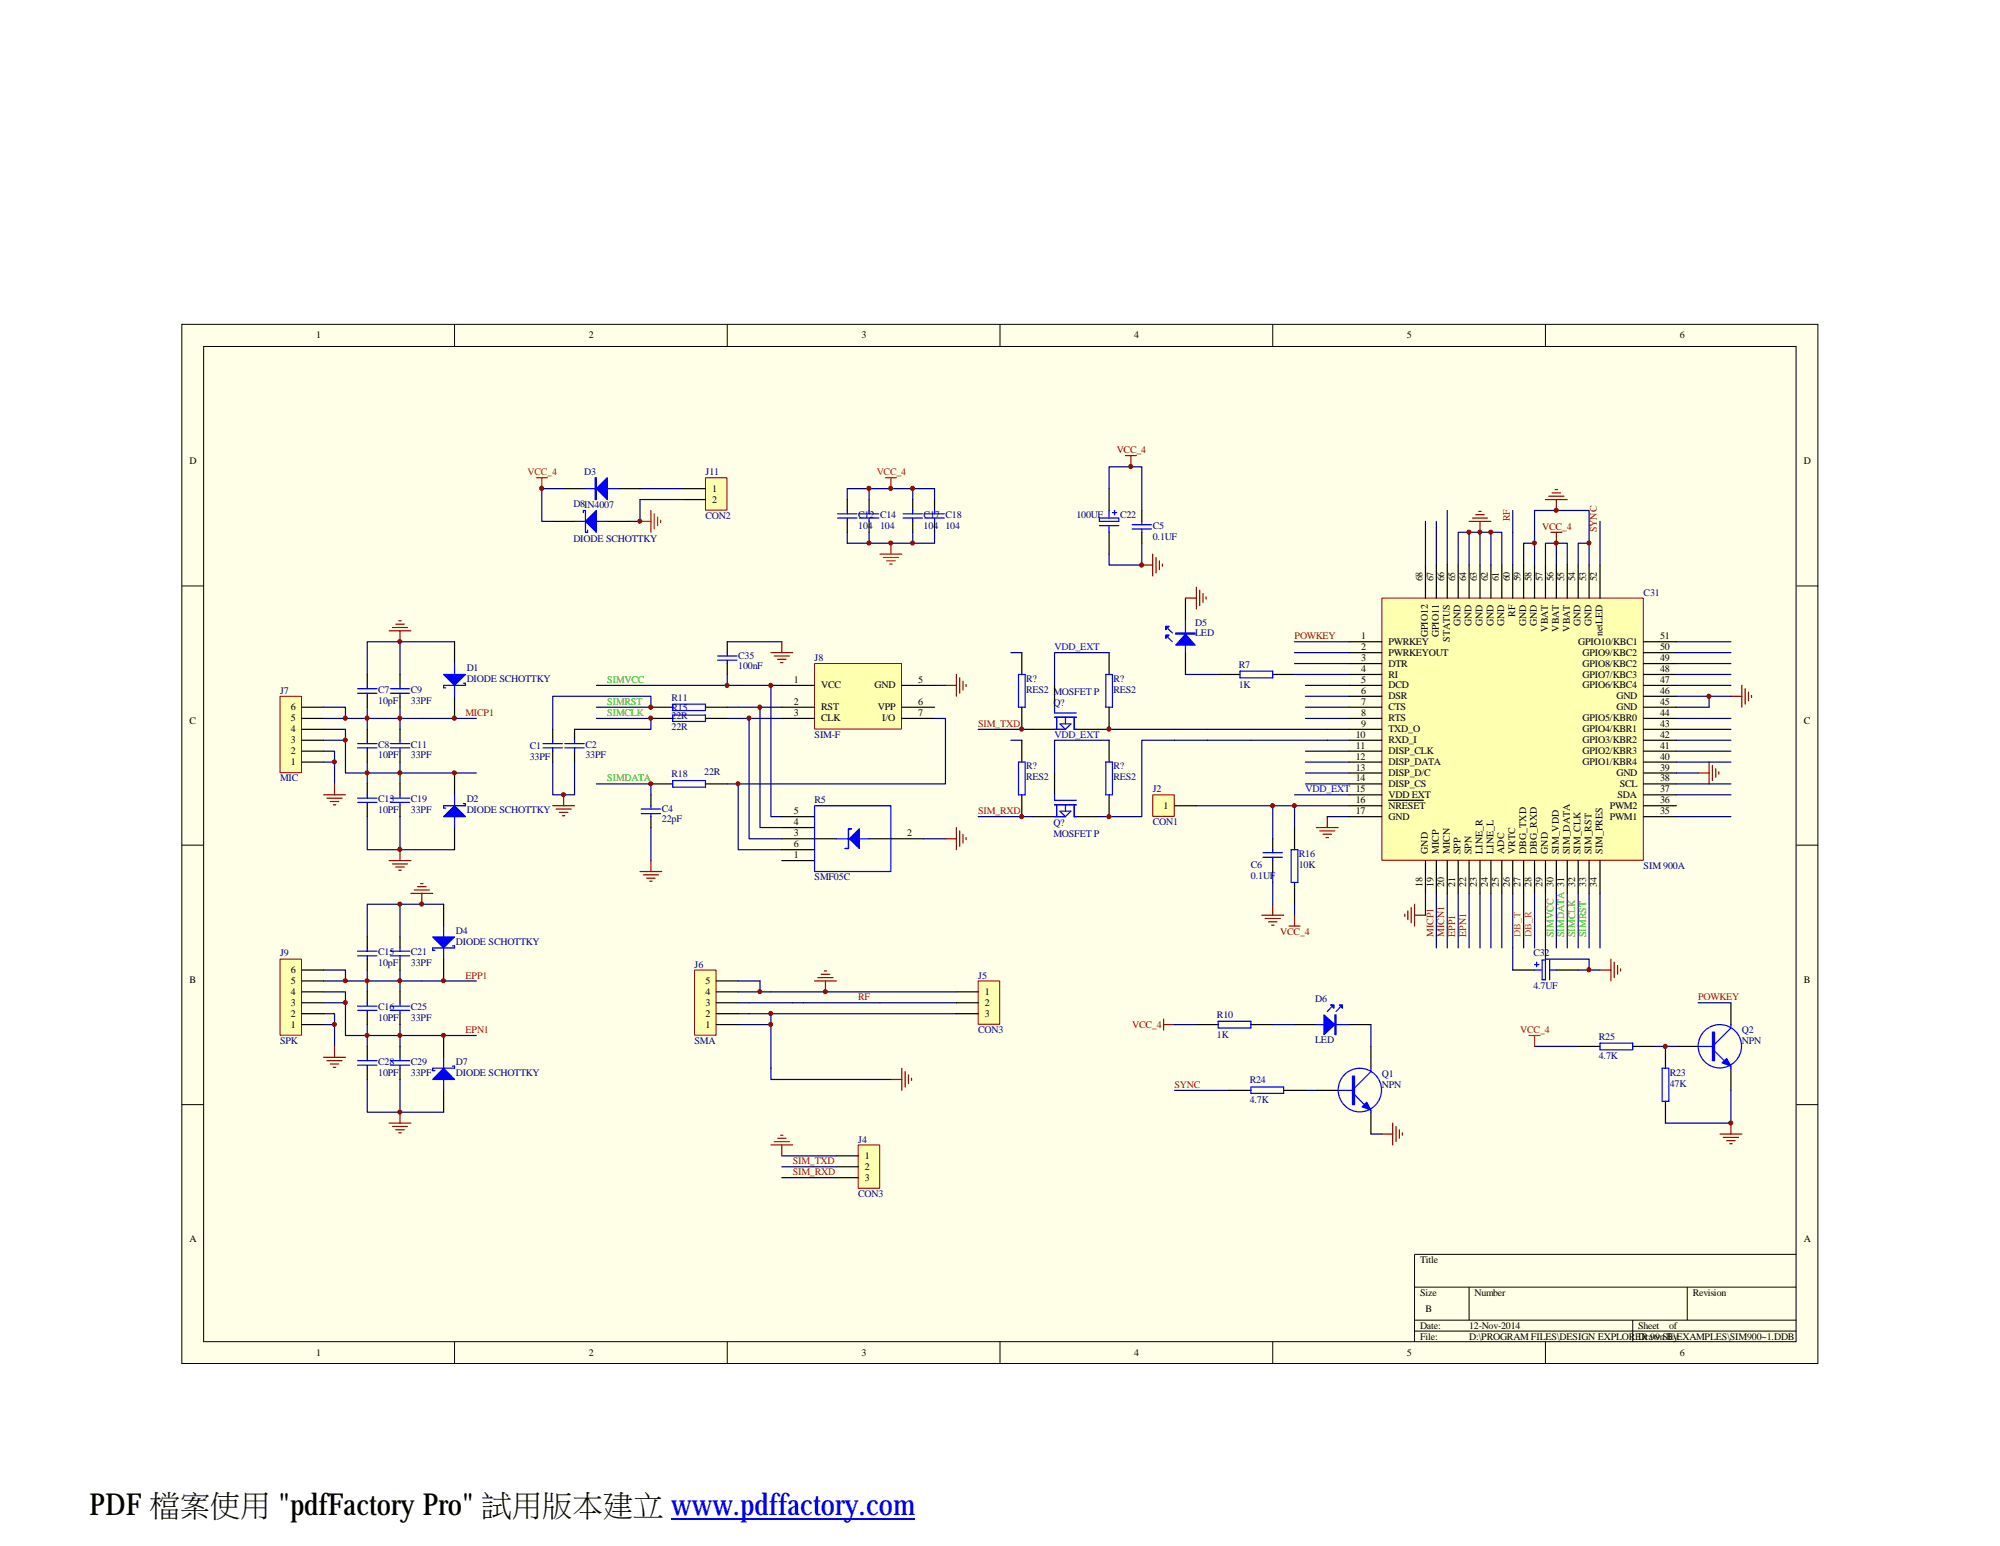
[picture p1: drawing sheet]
<svg xmlns="http://www.w3.org/2000/svg" width="279mm" height="216mm" viewBox="0 0 279 216" stroke-linecap="round" stroke-linejoin="round" font-family="sans-serif">
<defs><g id="words">
<text font-size="4.2" x="12.5" y="211.6">PDF 檔案使用 &quot;pdfFactory Pro&quot; 試用版本建立 www.pdffactory.com</text>
<g font-size="1.4">
<text x="44.2" y="47.2">1</text>
<text x="82.3" y="47.2">2</text>
<text x="120.4" y="47.2">3</text>
<text x="158.5" y="47.2">4</text>
<text x="196.6" y="47.2">5</text>
<text x="234.7" y="47.2">6</text>
<text x="26.5" y="64.8">D</text>
<text x="252" y="64.8">D</text>
<text x="99.5" y="68.7">1</text>
<text x="99.5" y="70.2">2</text>
<text x="198.7" y="81.2" transform="rotate(-90 198.7 81.2)">68</text>
<text x="200.2" y="81.2" transform="rotate(-90 200.2 81.2)">67</text>
<text x="201.8" y="81.2" transform="rotate(-90 201.8 81.2)">66</text>
<text x="203.3" y="81.2" transform="rotate(-90 203.3 81.2)">65</text>
<text x="204.8" y="81.2" transform="rotate(-90 204.8 81.2)">64</text>
<text x="206.3" y="81.2" transform="rotate(-90 206.3 81.2)">63</text>
<text x="207.9" y="81.2" transform="rotate(-90 207.9 81.2)">62</text>
<text x="209.4" y="81.2" transform="rotate(-90 209.4 81.2)">61</text>
<text x="210.9" y="81.2" transform="rotate(-90 210.9 81.2)">60</text>
<text x="212.4" y="81.2" transform="rotate(-90 212.4 81.2)">59</text>
<text x="214" y="81.2" transform="rotate(-90 214 81.2)">58</text>
<text x="215.5" y="81.2" transform="rotate(-90 215.5 81.2)">57</text>
<text x="217" y="81.2" transform="rotate(-90 217 81.2)">56</text>
<text x="218.5" y="81.2" transform="rotate(-90 218.5 81.2)">55</text>
<text x="220" y="81.2" transform="rotate(-90 220 81.2)">54</text>
<text x="221.6" y="81.2" transform="rotate(-90 221.6 81.2)">53</text>
<text x="223.1" y="81.2" transform="rotate(-90 223.1 81.2)">52</text>
<text x="190.2" y="89.3">1</text>
<text x="199.5" y="89" transform="rotate(-90 199.5 89)">GPIO12</text>
<text x="201" y="89" transform="rotate(-90 201 89)">GPIO11</text>
<text x="202.5" y="89.6" transform="rotate(-90 202.5 89.6)">STATUS</text>
<text x="204" y="87.5" transform="rotate(-90 204 87.5)">GND</text>
<text x="205.6" y="87.5" transform="rotate(-90 205.6 87.5)">GND</text>
<text x="207.1" y="87.5" transform="rotate(-90 207.1 87.5)">GND</text>
<text x="208.6" y="87.5" transform="rotate(-90 208.6 87.5)">GND</text>
<text x="210.1" y="87.5" transform="rotate(-90 210.1 87.5)">GND</text>
<text x="211.7" y="86.1" transform="rotate(-90 211.7 86.1)">RF</text>
<text x="213.2" y="87.5" transform="rotate(-90 213.2 87.5)">GND</text>
<text x="214.7" y="87.5" transform="rotate(-90 214.7 87.5)">GND</text>
<text x="216.2" y="88.2" transform="rotate(-90 216.2 88.2)">VBAT</text>
<text x="217.8" y="88.2" transform="rotate(-90 217.8 88.2)">VBAT</text>
<text x="219.3" y="88.2" transform="rotate(-90 219.3 88.2)">VBAT</text>
<text x="220.8" y="87.5" transform="rotate(-90 220.8 87.5)">GND</text>
<text x="222.3" y="87.5" transform="rotate(-90 222.3 87.5)">GND</text>
<text x="223.9" y="88.9" transform="rotate(-90 223.9 88.9)">netLED</text>
<text x="231.9" y="89.3">51</text>
<text x="110.9" y="95.4">1</text>
<text x="128.3" y="95.4">5</text>
<text x="190.2" y="90.8">2</text>
<text x="190.2" y="92.3">3</text>
<text x="190.2" y="93.9">4</text>
<text x="190.2" y="95.4">5</text>
<text x="194" y="90">PWRKEY</text>
<text x="194" y="91.6">PWRKEYOUT</text>
<text x="194" y="93.1">DTR</text>
<text x="194" y="94.6">RI</text>
<text x="220.5" y="90">GPIO10/KBC1</text>
<text x="221.1" y="94.6">GPIO7/KBC3</text>
<text x="221.1" y="93.1">GPIO8/KBC2</text>
<text x="221.1" y="91.6">GPIO9/KBC2</text>
<text x="231.9" y="95.4">47</text>
<text x="231.9" y="93.9">48</text>
<text x="231.9" y="92.3">49</text>
<text x="231.9" y="90.8">50</text>
<text x="26.5" y="101">C</text>
<text x="40.6" y="100.8">5</text>
<text x="40.6" y="99.2">6</text>
<text x="110.9" y="98.4">2</text>
<text x="110.9" y="99.9">3</text>
<text x="114.7" y="96.1">VCC</text>
<text x="114.7" y="99.2">RST</text>
<text x="114.7" y="100.8">CLK</text>
<text x="122.2" y="96.1">GND</text>
<text x="122.6" y="99.2">VPP</text>
<text x="123.2" y="100.8">I/O</text>
<text x="128.3" y="99.9">7</text>
<text x="128.3" y="98.4">6</text>
<text x="190.2" y="96.9">6</text>
<text x="190.2" y="98.4">7</text>
<text x="190.2" y="99.9">8</text>
<text x="190.2" y="101.5">9</text>
<text x="194" y="96.1">DCD</text>
<text x="194" y="97.7">DSR</text>
<text x="194" y="99.2">CTS</text>
<text x="194" y="100.8">RTS</text>
<text x="221.1" y="100.8">GPIO5/KBR0</text>
<text x="221.1" y="96.1">GPIO6/KBC4</text>
<text x="225.8" y="99.2">GND</text>
<text x="225.8" y="97.7">GND</text>
<text x="231.9" y="101.5">43</text>
<text x="231.9" y="99.9">44</text>
<text x="231.9" y="98.4">45</text>
<text x="231.9" y="96.9">46</text>
<text x="252" y="101">C</text>
<text x="40.6" y="106.8">1</text>
<text x="40.6" y="105.3">2</text>
<text x="40.6" y="103.8">3</text>
<text x="40.6" y="102.3">4</text>
<text x="189.4" y="103">10</text>
<text x="189.4" y="104.6">11</text>
<text x="189.4" y="106.1">12</text>
<text x="189.4" y="107.6">13</text>
<text x="194" y="102.3">TXD_O</text>
<text x="194" y="103.8">RXD_I</text>
<text x="194" y="105.3">DISP_CLK</text>
<text x="194" y="106.8">DISP_DATA</text>
<text x="221.1" y="106.8">GPIO1/KBR4</text>
<text x="221.1" y="105.3">GPIO2/KBR3</text>
<text x="221.1" y="103.8">GPIO3/KBR2</text>
<text x="221.1" y="102.3">GPIO4/KBR1</text>
<text x="231.9" y="106.1">40</text>
<text x="231.9" y="104.6">41</text>
<text x="231.9" y="103">42</text>
<text x="231.9" y="107.6">39</text>
<text x="110.9" y="113.7">5</text>
<text x="162.6" y="112.9">1</text>
<text x="189.4" y="109.1">14</text>
<text x="189.4" y="112.2">16</text>
<text x="189.4" y="113.7">17</text>
<text x="194" y="108.4">DISP_D/C</text>
<text x="194" y="109.9">DISP_CS</text>
<text x="194" y="111.4">VDD EXT</text>
<text x="194" y="112.9">NRESET</text>
<text x="224.9" y="112.9">PWM2</text>
<text x="225.8" y="108.4">GND</text>
<text x="226" y="111.4">SDA</text>
<text x="226.3" y="109.9">SCL</text>
<text x="231.9" y="113.7">35</text>
<text x="231.9" y="112.2">36</text>
<text x="231.9" y="110.7">37</text>
<text x="231.9" y="109.1">38</text>
<text x="110.9" y="119.8">1</text>
<text x="110.9" y="118.3">6</text>
<text x="110.9" y="116.8">3</text>
<text x="110.9" y="115.2">4</text>
<text x="126.7" y="116.8">2</text>
<text x="194" y="114.5">GND</text>
<text x="199.5" y="119.3" transform="rotate(-90 199.5 119.3)">GND</text>
<text x="201" y="119.3" transform="rotate(-90 201 119.3)">MICP</text>
<text x="202.5" y="119.3" transform="rotate(-90 202.5 119.3)">MICN</text>
<text x="204" y="119.3" transform="rotate(-90 204 119.3)">SPP</text>
<text x="205.6" y="119.3" transform="rotate(-90 205.6 119.3)">SPN</text>
<text x="207.1" y="119.3" transform="rotate(-90 207.1 119.3)">LINE_R</text>
<text x="208.6" y="119.3" transform="rotate(-90 208.6 119.3)">LINE_L</text>
<text x="210.1" y="119.3" transform="rotate(-90 210.1 119.3)">ADC</text>
<text x="211.7" y="119.3" transform="rotate(-90 211.7 119.3)">VRTC</text>
<text x="213.2" y="119.3" transform="rotate(-90 213.2 119.3)">DBG_TXD</text>
<text x="214.7" y="119.3" transform="rotate(-90 214.7 119.3)">DBG_RXD</text>
<text x="216.2" y="119.3" transform="rotate(-90 216.2 119.3)">GND</text>
<text x="217.8" y="119.3" transform="rotate(-90 217.8 119.3)">SIM_VDD</text>
<text x="219.3" y="119.3" transform="rotate(-90 219.3 119.3)">SIM_DATA</text>
<text x="220.8" y="119.3" transform="rotate(-90 220.8 119.3)">SIM_CLK</text>
<text x="222.3" y="119.3" transform="rotate(-90 222.3 119.3)">SIM_RST</text>
<text x="223.9" y="119.3" transform="rotate(-90 223.9 119.3)">SIM_PRES</text>
<text x="224.9" y="114.5">PWM1</text>
<text x="198.7" y="123.8" transform="rotate(-90 198.7 123.8)">18</text>
<text x="200.2" y="123.8" transform="rotate(-90 200.2 123.8)">19</text>
<text x="201.8" y="123.8" transform="rotate(-90 201.8 123.8)">20</text>
<text x="203.3" y="123.8" transform="rotate(-90 203.3 123.8)">21</text>
<text x="204.8" y="123.8" transform="rotate(-90 204.8 123.8)">22</text>
<text x="206.3" y="123.8" transform="rotate(-90 206.3 123.8)">23</text>
<text x="207.9" y="123.8" transform="rotate(-90 207.9 123.8)">24</text>
<text x="209.4" y="123.8" transform="rotate(-90 209.4 123.8)">25</text>
<text x="210.9" y="123.8" transform="rotate(-90 210.9 123.8)">26</text>
<text x="212.4" y="123.8" transform="rotate(-90 212.4 123.8)">27</text>
<text x="214" y="123.8" transform="rotate(-90 214 123.8)">28</text>
<text x="215.5" y="123.8" transform="rotate(-90 215.5 123.8)">29</text>
<text x="217" y="123.8" transform="rotate(-90 217 123.8)">30</text>
<text x="220" y="123.8" transform="rotate(-90 220 123.8)">32</text>
<text x="221.6" y="123.8" transform="rotate(-90 221.6 123.8)">33</text>
<text x="223.1" y="123.8" transform="rotate(-90 223.1 123.8)">34</text>
<text x="26.5" y="137.2">B</text>
<text x="40.6" y="137.4">5</text>
<text x="40.6" y="135.9">6</text>
<text x="98.6" y="137.4">5</text>
<text x="252" y="137.2">B</text>
<text x="40.6" y="143.5">1</text>
<text x="40.6" y="142">2</text>
<text x="40.6" y="140.5">3</text>
<text x="40.6" y="138.9">4</text>
<text x="98.6" y="143.5">1</text>
<text x="98.6" y="142">2</text>
<text x="98.6" y="140.5">3</text>
<text x="98.6" y="138.9">4</text>
<text x="137.6" y="138.9">1</text>
<text x="137.6" y="140.5">2</text>
<text x="137.6" y="142">3</text>
<text x="120.8" y="161.8">1</text>
<text x="120.8" y="163.4">2</text>
<text x="120.8" y="164.9">3</text>
<text x="26.5" y="173.4">A</text>
<text x="252" y="173.4">A</text>
<text x="198.4" y="176.4">Title</text>
<text x="198.4" y="180.9">Size</text>
<text x="198.4" y="185.5">Date:</text>
<text x="199.1" y="183.2">B</text>
<text x="205.2" y="185.5">12-Nov-2014</text>
<text x="206" y="180.9">Number</text>
<text x="228.9" y="185.5">Sheet</text>
<text x="233.2" y="185.5">of</text>
<text x="236.5" y="180.9">Revision</text>
<text x="44.2" y="189.4">1</text>
<text x="82.3" y="189.4">2</text>
<text x="120.4" y="189.4">3</text>
<text x="158.5" y="189.4">4</text>
<text x="196.6" y="189.4">5</text>
<text x="198.4" y="187.1">File:</text>
<text x="205.2" y="187.1">D:\PROGRAM FILES\DESIGN EXPLOR</text>
<text x="228.5" y="187.1">EDRra99 SBy:</text>
<text x="230.9" y="187.1">wn E\EXAMPLES\SIM900~1.DDB</text>
<text x="234.7" y="189.4">6</text>
</g>
<g font-size="1.4" fill="#800000">
<text x="156" y="63.3">VCC_4</text>
<text x="215.4" y="74">VCC_4</text>
<text x="178.9" y="130.5">VCC_4</text>
<text x="158.2" y="143.5">VCC_4</text>
</g>
<g font-size="1.4" fill="#f00">
<text x="73.7" y="66.4">VCC_4</text>
<text x="122.5" y="66.4">VCC_4</text>
</g>
<g font-size="1.4" fill="#000080">
<text x="80.1" y="70.8">D8IN4007</text>
<text x="81.6" y="66.4">D3</text>
<text x="98.6" y="66.4">J11</text>
<text x="80.1" y="75.7">DIODE SCHOTTKY</text>
<text x="98.6" y="72.5">CON2</text>
<text x="119.9" y="72.3">C12 C14</text>
<text x="119.9" y="73.8">104</text>
<text x="122.9" y="73.8">104</text>
<text x="129" y="72.3">C17 C18</text>
<text x="129" y="73.8">104</text>
<text x="132.1" y="73.8">104</text>
<text x="150.4" y="72.3">100UF</text>
<text x="156.5" y="72.3">C22</text>
<text x="161" y="73.8">C5</text>
<text x="161" y="75.4">0.1UF</text>
<text x="229.6" y="83.2">C31</text>
<text x="167" y="87.5">D5</text>
<text x="167" y="88.8">LED</text>
<text x="65.2" y="93.7">D1</text>
<text x="65.2" y="95.2">DIODE SCHOTTKY</text>
<text x="103.1" y="92">C35</text>
<text x="103.1" y="93.4">100nF</text>
<text x="113.8" y="92.3">J8</text>
<text x="143.3" y="95.2">R?</text>
<text x="155.5" y="95.2">R?</text>
<text x="173.1" y="93.3">R7</text>
<text x="39.1" y="96.9">J7</text>
<text x="52.8" y="96.8">C7</text>
<text x="52.8" y="98.3">10pF</text>
<text x="57.4" y="96.8">C9</text>
<text x="57.4" y="98.3">33PF</text>
<text x="93.8" y="99.4">R15</text>
<text x="93.8" y="101.9">22R</text>
<text x="93.8" y="97.8">R11</text>
<text x="93.8" y="100.4">22R</text>
<text x="143.3" y="96.8">RES2 MOSFET P</text>
<text x="147.2" y="98.6">Q?</text>
<text x="155.5" y="96.8">RES2</text>
<text x="173.1" y="96">1K</text>
<text x="52.8" y="104.4">C8</text>
<text x="52.8" y="105.9">10PF</text>
<text x="57.4" y="104.4">C11</text>
<text x="57.4" y="105.9">33PF</text>
<text x="74" y="104.6">C1</text>
<text x="74" y="106.1">33PF</text>
<text x="81.8" y="104.4">C2</text>
<text x="81.8" y="105.9">33PF</text>
<text x="113.8" y="103">SIM-F</text>
<text x="143.3" y="107.4">R?</text>
<text x="155.5" y="107.4">R?</text>
<text x="39.1" y="109.1">MIC</text>
<text x="52.8" y="112.1">C13</text>
<text x="52.8" y="113.6">10PF</text>
<text x="57.4" y="112.1">C19</text>
<text x="57.4" y="113.6">33PF</text>
<text x="65.2" y="112.1">D2</text>
<text x="65.2" y="113.6">DIODE SCHOTTKY</text>
<text x="92.5" y="113.4">C4</text>
<text x="93.8" y="108.5">R18</text>
<text x="98.4" y="108.2">22R</text>
<text x="113.8" y="112.2">R5</text>
<text x="143.3" y="109">RES2</text>
<text x="155.5" y="109">RES2</text>
<text x="161" y="110.7">J2</text>
<text x="92.5" y="114.8">22pF</text>
<text x="147.2" y="115.4">Q?</text>
<text x="147.2" y="116.9">MOSFET P</text>
<text x="161" y="115.2">CON1</text>
<text x="181.4" y="119.7">R16</text>
<text x="113.8" y="122.9">SMF05C</text>
<text x="174.8" y="121.2">C6</text>
<text x="174.8" y="122.7">0.1UF</text>
<text x="181.4" y="121.2">10K</text>
<text x="229.6" y="121.4">SIM 900A</text>
<text x="63.7" y="130.4">D4</text>
<text x="63.7" y="131.9">DIODE SCHOTTKY</text>
<text x="39.1" y="133.6">J9</text>
<text x="52.8" y="133.4">C15</text>
<text x="52.8" y="135">10pF</text>
<text x="57.4" y="133.4">C21</text>
<text x="57.4" y="135">33PF</text>
<text x="97" y="135.1">J6</text>
<text x="136.7" y="136.7">J5</text>
<text x="214.2" y="133.6">C32</text>
<text x="52.8" y="141.1">C16</text>
<text x="52.8" y="142.6">10PF</text>
<text x="57.4" y="141.1">C25</text>
<text x="57.4" y="142.6">33PF</text>
<text x="170" y="142.2">R10</text>
<text x="183.7" y="140">D6</text>
<text x="214.2" y="138.2">4.7UF</text>
<text x="39.1" y="145.8">SPK</text>
<text x="52.8" y="148.7">C28</text>
<text x="57.4" y="148.7">C29</text>
<text x="63.7" y="148.7">D7</text>
<text x="97" y="145.8">SMA</text>
<text x="136.7" y="144.3">CON3</text>
<text x="170" y="144.9">1K</text>
<text x="183.7" y="145.7">LED</text>
<text x="223.4" y="145.2">R25</text>
<text x="223.4" y="148">4.7K</text>
<text x="243.3" y="144.3">Q2</text>
<text x="243.3" y="145.8">NPN</text>
<text x="52.8" y="150.2">10PF</text>
<text x="57.4" y="150.2">33PF</text>
<text x="63.7" y="150.2">DIODE SCHOTTKY</text>
<text x="174.6" y="151.3">R24</text>
<text x="174.6" y="154.1">4.7K</text>
<text x="193" y="150.4">Q1</text>
<text x="193" y="151.9">NPN</text>
<text x="233.3" y="150.2">R23</text>
<text x="233.3" y="151.8">47K</text>
<text x="119.9" y="159.6">J4</text>
<text x="119.9" y="167.2">CON3</text>
</g>
<g font-size="1.4" fill="#bf0000">
<text x="210.9" y="72.8" transform="rotate(-90 210.9 72.8)">RF</text>
<text x="223.1" y="74.3" transform="rotate(-90 223.1 74.3)">SYNC</text>
<text x="180.8" y="89.3">POWKEY</text>
<text x="65" y="99.9">MICP1</text>
<text x="136.7" y="101.5">SIM_TXD</text>
<text x="136.7" y="113.7">SIM_RXD</text>
<text x="200.2" y="130.9" transform="rotate(-90 200.2 130.9)">MICP1</text>
<text x="201.8" y="130.9" transform="rotate(-90 201.8 130.9)">MICN1</text>
<text x="203.3" y="130.9" transform="rotate(-90 203.3 130.9)">EPP1</text>
<text x="204.8" y="130.9" transform="rotate(-90 204.8 130.9)">EPN1</text>
<text x="65" y="136.7">EPP1</text>
<text x="119.9" y="139.7">RF</text>
<text x="237.2" y="139.7">POWKEY</text>
<text x="65" y="144.3">EPN1</text>
<text x="212.4" y="144.3">VCC_4</text>
<text x="164.1" y="151.9">SYNC</text>
<text x="110.7" y="162.6">SIM_TXD</text>
<text x="110.7" y="164.1">SIM_RXD</text>
</g>
<g font-size="1.4" fill="#00bf00">
<text x="84.8" y="95.4">SIMVCC</text>
<text x="84.8" y="99.9">SIMCLK</text>
<text x="84.8" y="98.4">SIMRST</text>
<text x="84.8" y="109.1">SIMDATA</text>
<text x="217" y="130.9" transform="rotate(-90 217 130.9)">SIMVCC</text>
<text x="218.5" y="130.9" transform="rotate(-90 218.5 130.9)">SIMDATA 31</text>
<text x="220" y="130.9" transform="rotate(-90 220 130.9)">SIMCLK</text>
<text x="221.6" y="130.9" transform="rotate(-90 221.6 130.9)">SIMRST</text>
</g>
<g font-size="1.4" fill="#00f">
<text x="147.3" y="90.8">VDD_EXT</text>
<text x="147.3" y="103">VDD_EXT</text>
<text x="182.4" y="110.7">VDD_EXT 15</text>
</g>
<g font-size="1.4" fill="#de4f16">
<text x="212.4" y="130.9" transform="rotate(-90 212.4 130.9)">DB_T</text>
<text x="214" y="130.9" transform="rotate(-90 214 130.9)">DB_R</text>
</g>
</g></defs>
<path d="M25.4 45.3h228.6v145.1h-228.6z" fill="#ffffe8"/>
<g fill="none" stroke="#000" stroke-width=".14">
<path d="M25.4 45.3h228.6v145.1h-228.6zM28.4 48.4h222.5v139h-222.5zM63.5 45.3v3.1M101.6 45.3v3.1M139.7 45.3v3.1M177.8 45.3v3.1M215.9 45.3v3.1M25.4 81.8h3M251 81.8h3M25.4 118h3M251 118h3M25.4 154.3h3"/>
<path d="M251 154.3h3M197.6 179.7h53.4M205.2 179.7v4.7M235.7 179.7v4.7M251 175.2h-53.4v12.2M63.5 187.4v3.1M101.6 187.4v3.1M139.7 187.4v3.1M177.8 187.4v3.1M197.6 184.4h53.4M197.6 185.9h53.4M215.9 187.4v3.1"/>
<path d="M228.1 184.4v3"/>
</g>
<g fill="none" stroke="#000" stroke-width=".17">
<path d="M154.9 68.2v3.1M154.9 74.3v3.1M159.5 71.3v1.5M159.5 74.3v1.6M165.6 83.5v3.1M165.6 91.1v3.1M170.2 94.2h3M177.8 94.2h3M180.8 115.6v3.1M180.8 123.2v3.1M211.3 135.5h3.1M217.4 135.5h3.1"/>
<path d="M167.1 143.1h3.1M171.7 152.3h3.1M174.8 143.1h3M179.3 152.3h3.1M180.8 143.1h3.1M183.9 152.3h3M188.5 143.1h3M191.5 146.1v3.1M191.5 155.3v3.1M220.5 146.1h3M228.1 146.1h3"/>
</g>
<g fill="none" stroke="#00f" stroke-width=".17">
<path d="M153.6 72.3h2.7v.5h-2.7zM153.6 73.4h2.7M154.9 71.3v1M154.9 73.4v.9M155.4 71.6h.6M155.7 71.3v.6M158.2 73.9h2.7M158.2 73.3h2.7M159.5 72.8v.5M159.5 73.9v.4M163.2 87.8l.6 .6M163.2 89l.6 .6"/>
<path d="M165.6 86.6v4.5M173.2 93.7h4.6v1h-4.6zM180.4 118.7h.9v4.5h-.9zM214.4 134.7h.6M214.4 135.5h1M214.7 134.4v.6M215.4 134.1h.5v2.7h-.5zM216.5 135.5h.9M216.5 134.1v2.7M170.2 142.6h4.6v1h-4.6zM174.8 151.8h4.5v.9h-4.5zM183.9 143.1h4.6"/>
<path d="M186 140.6l-.6 .7M186.9 152.3h2.3M187.2 140.6l-.6 .7M189.2 152.9l1.4 1.4M191.5 149.2v.4l-2.3 2.3M191.5 155v.3M223.5 145.7h4.6v.9h-4.6z"/>
<circle cx="190" cy="152.2" r="3"/>
</g>
<g fill="#00f" stroke="#00f" stroke-width=".17">
<path d="M185 141.7l1.5 1.4-1.5 1.4z" fill-rule="evenodd"/>
<path d="M186.5 141.7h.1v2.8h-.1z" fill-rule="evenodd"/>
<path d="M187.1 140.3h.4v.5z" fill-rule="evenodd"/>
<path d="M185.9 140.3h.5v.5z" fill-rule="evenodd"/>
<path d="M165.6 88.6l1.4 1.5h-2.7z" fill-rule="evenodd"/>
<path d="M164.3 88.4h2.7v.2h-2.7z" fill-rule="evenodd"/>
<path d="M162.9 87.5h.4l-.4 .4z" fill-rule="evenodd"/>
<path d="M162.9 88.7h.4l-.4 .5z" fill-rule="evenodd"/>
<path d="M188.9 150.3h.3v4h-.3z" fill-rule="evenodd"/>
<path d="M190.3 154.6l.6-.7 .6 1.1z" fill-rule="evenodd"/>
</g>
<path d="M193.1 83.6h36.5v36.5h-36.5z" fill="#ffffb0"/>
<path d="M193 83.5h36.6v36.6h-36.6z" fill="none" stroke="#800000" stroke-width=".14"/>
<g fill="none" stroke="#000" stroke-width=".17">
<path d="M199.1 78.9v4.6M200.7 78.9v4.6M202.2 78.9v4.6M203.7 78.9v4.6M205.2 78.9v4.6M206.8 78.9v4.6M208.3 78.9v4.6M209.8 78.9v4.6M211.3 78.9v4.6M212.9 78.9v4.6M214.4 78.9v4.6M215.9 78.9v4.6"/>
<path d="M217.4 78.9v4.6M218.9 78.9v4.6M220.5 78.9v4.6M222 78.9v4.6M223.5 78.9v4.6M188.5 89.6h4.5M188.5 91.1h4.5M188.5 92.7h4.5M188.5 94.2h4.5M188.5 95.7h4.5M188.5 97.2h4.5M188.5 98.8h4.5"/>
<path d="M229.6 89.6h4.6M229.6 91.1h4.6M229.6 92.7h4.6M229.6 94.2h4.6M229.6 95.7h4.6M229.6 97.2h4.6M229.6 98.8h4.6M177.8 117.1v1.6M188.5 100.3h4.5M188.5 101.9h4.5M188.5 103.4h4.5M188.5 104.9h4.5"/>
<path d="M188.5 106.4h4.5M188.5 107.9h4.5M188.5 109.5h4.5M188.5 111h4.5M188.5 112.5h4.5M188.5 114h4.5M194 111.8h4.8M229.6 100.3h4.6M229.6 101.9h4.6M229.6 103.4h4.6M229.6 104.9h4.6M229.6 106.4h4.6"/>
<path d="M229.6 107.9h4.6M229.6 109.5h4.6M229.6 111h4.6M229.6 112.5h4.6M229.6 114h4.6M177.8 120.2v1.5M199.1 120.2v4.6M200.7 120.2v4.6M202.2 120.2v4.6M203.7 120.2v4.6M205.2 120.2v4.6M206.8 120.2v4.6"/>
<path d="M208.3 120.2v4.6M209.8 120.2v4.6M211.3 120.2v4.6M212.9 120.2v4.6M214.4 120.2v4.6M215.9 120.2v4.6M217.4 120.2v4.6M218.9 120.2v4.6M220.5 120.2v4.6M222 120.2v4.6M223.5 120.2v4.6M232.7 146.1v3.1"/>
<path d="M232.7 153.8v3M234.2 146.1h3M241.8 140v3.1M241.8 149.2v3.1"/>
</g>
<g fill="none" stroke="#800000" stroke-width=".17">
<path d="M157.2 63.6h1.5M158 63.6v1.6M159.5 78.9h1.5M161 77.4v3M161.5 77.9v2.1M162 78.3v1.2M162.4 78.8v.3M205.2 72.8h3.1M205.7 72.3h2.1M206.2 71.9h1.1M206.6 71.4h.3M206.8 72.8v1.5"/>
<path d="M215.9 69.8h3M216.4 69.3h2.1M216.7 74.3h1.5M216.8 68.8h1.2M217.3 68.4h.3M217.4 69.8v1.5M217.4 74.3v1.6M165.6 83.5h1.5M167.1 82v3M167.6 82.4v2.2M168.1 82.9v1.2M168.5 83.4v.3"/>
<path d="M241.8 97.2h1.5M243.3 95.7v3.1M243.8 96.2v2.1M244.3 96.6v1.3M244.7 97.1v.3M183.9 115.6h3M184.4 116h2.1M184.8 116.5h1.2M185.3 117h.3M185.4 114v1.6M237.2 107.9h1.6M238.8 106.4v3.1"/>
<path d="M239.2 106.9v2.1M239.7 107.4v1.1M240.1 107.8v.3M113.8 137h3M114.3 136.5h2.1M114.7 136.1h1.2M115.1 135.6h.4M115.3 137v1.5M176.3 127.8h3M176.7 128.3h2.2M177.2 128.7h1.2M177.6 129.2h.4"/>
<path d="M177.8 126.3v1.5M180.1 129.3h1.5M180.8 127.8v1.5M196.3 127.7v.3M196.7 127.2v1.2M197.1 126.7v2.2M197.6 127.8h1.5M197.6 126.3v3M223.5 135.5h1.5M225 133.9v3.1M225.5 134.4v2.1M226 134.8v1.3"/>
<path d="M226.4 135.3v.3M124.5 150.7h1.5M126 149.2v3.1M126.4 149.6v2.2M126.9 150.1v1.2M127.3 150.6v.3M162.6 142.3v1.5M162.6 143.1h1.5M193 158.4h1.6M194.6 156.8v3.1M195 157.3v2.1M195.5 157.8v1.2"/>
<path d="M195.9 158.2v.3M240.3 158.4h3M240.7 158.8h2.2M241.2 159.3h1.2M241.6 159.7h.4M241.8 156.8v1.6"/>
</g>
<g fill="none" stroke="#00f" stroke-width=".17">
<path d="M176.4 119.1h2.8M176.4 119.7h2.8M177.8 118.7v.4M177.8 119.7v.5M232.2 149.2h.9v4.6h-.9zM237.2 146.1h2.3M239.5 146.8l1.4 1.3M241.8 143.1v.5l-2.3 2.2M241.8 148.9v.3"/>
<circle cx="240.3" cy="146.1" r="3"/>
</g>
<g fill="none" stroke="#000080" stroke-width=".17">
<path d="M154.9 68.2v-3h4.6v6.1M159.5 75.9v3h-4.6v-1.5M199.1 72.8v6.1M200.7 72.8v6.1M202.2 71.3v7.6M205.2 74.3h-1.5v4.6M206.8 74.3h-1.6v4.6M208.3 78.9v-4.6h1.5v4.6M208.3 74.3h-1.5v4.6M211.3 71.3v7.6M212.9 78.9v-3h1.5v3M214.4 75.9v-4.6h7.6v4.6"/>
<path d="M215.9 78.9v-3h3v3M217.4 75.9v3M220.5 78.9v-3h1.5v3M223.5 72.8v6.1M165.6 94.2h4.6M180.8 89.6h7.7M180.8 94.2h7.7M180.8 92.7h7.7M180.8 91.1h7.7M182.4 98.8h6.1M182.4 95.7h6.1M182.4 97.2h6.1"/>
<path d="M234.2 97.2h4.6v1.6h-4.6M234.2 89.6h7.6M234.2 94.2h7.6M234.2 92.7h7.6M234.2 95.7h7.6M234.2 91.1h7.6M168.7 101.9h6.1M168.7 103.4h6.1M180.8 111h7.7M180.8 112.5v3.1M182.4 109.5h6.1M182.4 107.9h6.1"/>
<path d="M182.4 100.3h6.1M182.4 104.9h6.1M182.4 106.4h6.1M185.4 101.9h3.1M185.4 103.4h3.1M185.4 114h3.1M188.5 112.5h-10.7v4.6M234.2 101.9h7.6M234.2 103.4h7.6M234.2 111h7.6M234.2 114h7.6M234.2 109.5h7.6"/>
<path d="M234.2 107.9h3M234.2 100.3h7.6M234.2 104.9h7.6M234.2 106.4h7.6M177.8 121.7v4.6M180.8 126.3v1.5M199.1 124.8v3M200.7 124.8v7.6M202.2 124.8v7.6M203.7 124.8v7.6M205.2 124.8v7.6M206.8 124.8v7.6"/>
<path d="M208.3 124.8v7.6M209.8 124.8v7.6M211.3 124.8v10.7M212.9 124.8v7.6M214.4 124.8v7.6M215.9 124.8v9.1h6.1v1.6M217.4 124.8v7.6M218.9 124.8v7.6M220.5 124.8v7.6M220.5 135.5h3M222 124.8v7.6M223.5 124.8v7.6"/>
<path d="M104.6 140h6.1M164.1 152.3h7.6M164.1 143.1h3M177.8 143.1h3M182.4 152.3h1.5M191.5 158.4h1.5M191.5 143.1v3M214.4 146.1h6.1M231.1 146.1h3.1M237.2 140h4.6M241.8 152.3v4.5h-9.1"/>
</g>
<g fill="#00f" stroke="#00f" stroke-width=".17">
<path d="M239.2 144.1h.3v4h-.3z" fill-rule="evenodd"/>
<path d="M240.6 148.4l.6-.6 .6 1.1z" fill-rule="evenodd"/>
</g>
<path d="M97.1 135.5h2.9v9.1h-2.9z" fill="#ffffb0"/>
<path d="M97 135.5h3v9.1h-3z" fill="none" stroke="#800000" stroke-width=".14"/>
<g fill="none" stroke="#000" stroke-width=".17">
<path d="M90.9 98.8h3.1M98.6 98.8h3M101.6 89.6v1.5M101.6 92.7v1.5M90.9 111v1.5M90.9 114v1.6M90.9 100.3h3.1M90.9 109.5h3.1M98.6 100.3h3M98.6 109.5h3M109.2 117.1h7.6M109.2 118.7h4.6"/>
<path d="M109.2 115.6h4.6M109.2 114h4.6M121.4 117.1h7.6M100.1 138.5h3M100.1 137h3M109.2 120.2h4.6M100.1 143.1h3M100.1 141.6h3M100.1 140h3"/>
</g>
<g fill="none" stroke="#000080" stroke-width=".17">
<path d="M83.3 98.8h7.6M83.3 95.7h25.9M101.6 98.8h7.6M101.6 94.2v1.5M101.6 89.6h7.6M130.6 95.7h1.5M83.3 100.3h7.6M83.3 109.5h7.6v1.5M90.9 115.6v4.6M101.6 100.3h7.6M103.1 137h3.1v1.5h1.5M103.1 138.5h3.1"/>
<path d="M103.1 141.6h4.6v9.1h3M103.1 140h1.5M103.1 143.1h4.6M110.7 140h1.6M122.9 140h10.7"/>
</g>
<g fill="none" stroke="#00f" stroke-width=".17">
<path d="M94 98.3h4.6v.9h-4.6zM94 99.9h4.6v.9h-4.6zM100.2 91.6h2.8M100.2 92.2h2.8M101.6 91.1v.5M101.6 92.2v.5M89.6 113h2.7M89.6 113.6h2.7M90.9 112.5v.5M90.9 113.6v.4M94 109h4.6v.9h-4.6zM113.8 112.5h10.7v9.2h-10.7z"/>
<path d="M116.8 117.1h4.6"/>
</g>
<g fill="none" stroke="#800000" stroke-width=".17">
<path d="M107.7 91.1h3M108.2 91.6h2.1M108.6 92.1h1.2M109.1 92.5h.3M109.2 89.6v1.5M132.1 95.7h1.5M133.6 94.2v3M134.1 94.7v2.1M134.5 95.1v1.3M135 95.6v.3M132.1 117.1h1.5M133.6 115.6v3.1"/>
<path d="M134.1 116v2.2M134.5 116.5v1.2M135 117v.3M89.4 121.7h3.1M89.9 122.2h2.1M90.3 122.6h1.2M90.8 123.1h.3M90.9 120.2v1.5"/>
</g>
<g fill="#00f" stroke="#00f" stroke-width=".17">
<path d="M118.5 115.7h.5h-.5v2.8h-.4h.4z" fill-rule="evenodd"/>
<path d="M118.7 117.1l1.4-1.4v2.8z" fill-rule="evenodd"/>
</g>
<path d="M119.9 159.9h3v6h-3z" fill="#ffffb0"/>
<path d="M119.9 159.9h3v6h-3z" fill="none" stroke="#800000" stroke-width=".14"/>
<path d="M116.8 161.4h3.1M116.8 162.9h3.1M116.8 164.5h3.1" fill="none" stroke="#000" stroke-width=".17"/>
<path d="M238.8 97.2h3M129 117.1h3.1M109.2 161.4h7.6M109.2 162.9h7.6M109.2 164.5h7.6" fill="none" stroke="#000080" stroke-width=".17"/>
<path d="M213.6 144.6h1.5M214.4 144.6v1.5" fill="none" stroke="#bf0000" stroke-width=".17"/>
<path d="M113.8 92.7h12.1v9.1h-12.1z" fill="#ffffb0"/>
<path d="M113.8 92.7h12.1v9.1h-12.1z" fill="none" stroke="#800000" stroke-width=".14"/>
<path d="M109.2 95.7h4.6M109.2 98.8h4.6M126 95.7h4.6M126 98.8h4.6M109.2 100.3h4.6M126 100.3h4.6" fill="none" stroke="#000" stroke-width=".17"/>
<path d="M106.2 98.8v16.8h3M107.7 95.7v18.3h1.5M103.1 109.5v9.2h6.1M104.6 100.3v16.8h4.6M130.6 100.3h1.5v9.2h-30.5" fill="none" stroke="#000080" stroke-width=".17"/>
<path d="M107.7 159.9h3M108.2 159.4h2.1M108.6 159h1.2M109.1 158.5h.3M109.2 159.9v1.5" fill="none" stroke="#bf0000" stroke-width=".17"/>
<path d="M39.2 97.3h2.9v10.6h-2.9z" fill="#ffffb0"/>
<path d="M39.1 97.2h3v10.7h-3z" fill="none" stroke="#800000" stroke-width=".14"/>
<g fill="none" stroke="#000" stroke-width=".17">
<path d="M42.2 98.8h3M51.3 94.2v1.5M51.3 97.2v1.6M55.9 94.2v1.5M55.9 97.2v1.6M42.2 106.4h3M42.2 104.9h3M42.2 103.4h3M42.2 101.9h3M42.2 100.3h3M51.3 101.9v1.5M51.3 104.9v1.5"/>
<path d="M51.3 109.5v1.5M51.3 112.5v1.5M55.9 101.9v1.5M55.9 104.9v1.5M55.9 109.5v1.5M55.9 112.5v1.5"/>
</g>
<path d="M45.2 98.8h3.1v1.5M51.3 98.8v3.1M55.9 89.6h-4.6v4.6M55.9 98.8v3.1M45.2 101.9h3.1v1.5M45.2 104.9h1.5v1.5h-1.5M45.2 103.4h3.1v4.5h18.2M45.2 100.3h21.3M46.7 106.4v3.1M51.3 114v4.7h4.6M51.3 106.4v3.1M55.9 106.4v3.1" fill="none" stroke="#000080" stroke-width=".17"/>
<g fill="none" stroke="#800000" stroke-width=".17">
<path d="M54.4 88.1h3M54.8 87.6h2.1M55.3 87.2h1.2M55.7 86.7h.3M55.9 88.1v1.5M45.2 111h3.1M45.7 111.5h2.1M46.1 111.9h1.2M46.6 112.4h.3M46.7 109.5v1.5M55.9 118.7v1.5M54.4 120.2h3"/>
<path d="M54.8 120.6h2.1M55.3 121.1h1.2M55.7 121.5h.3"/>
</g>
<g fill="none" stroke="#00f" stroke-width=".17">
<path d="M50 96.8h2.7M50 96.2h2.7M51.3 95.7v.5M51.3 96.8v.4M54.5 96.8h2.7M54.5 96.2h2.7M55.9 95.7v.5M55.9 96.8v.4M50 104.4h2.7M50 103.8h2.7M50 112.1h2.7M50 111.5h2.7"/>
<path d="M51.3 103.4v.4M51.3 104.4v.5M51.3 111v.5M51.3 112.1v.4M54.5 104.4h2.7M54.5 103.8h2.7M54.5 112.1h2.7M54.5 111.5h2.7M55.9 103.4v.4M55.9 104.4v.5M55.9 111v.5M55.9 112.1v.4"/>
</g>
<path d="M39.2 134h2.9v10.6h-2.9z" fill="#ffffb0"/>
<path d="M39.1 133.9h3v10.7h-3z" fill="none" stroke="#800000" stroke-width=".14"/>
<g fill="none" stroke="#000" stroke-width=".17">
<path d="M42.2 138.5h3M42.2 137h3M42.2 135.5h3M51.3 130.9v1.5M51.3 133.9v1.6M51.3 138.5v1.5M55.9 130.9v1.5M55.9 133.9v1.6M55.9 138.5v1.5M42.2 143.1h3M42.2 141.6h3M42.2 140h3"/>
<path d="M51.3 141.6v1.5M51.3 146.1v1.6M51.3 149.2v1.5M55.9 141.6v1.5M55.9 146.1v1.6M55.9 149.2v1.5"/>
</g>
<g fill="none" stroke="#000080" stroke-width=".17">
<path d="M45.2 135.5h3.1v1.5M45.2 138.5h3.1v1.5M45.2 137h21.3M51.3 135.5v3M55.9 126.3h-4.6v4.6M55.9 135.5v3M45.2 141.6h1.5v1.5h-1.5M45.2 140h3.1v4.6h18.2M46.7 143.1v3M51.3 150.7v4.6h4.6M51.3 143.1v3M55.9 143.1v3"/>
<path d="M110.7 150.7h13.8M112.3 140h10.6"/>
</g>
<g fill="none" stroke="#800000" stroke-width=".17">
<path d="M57.4 124.8h3.1M57.9 124.3h2.1M58.3 123.8h1.2M58.8 123.4h.3M58.9 124.8v1.5M45.2 147.7h3.1M45.7 148.1h2.1M46.1 148.6h1.2M46.6 149.1h.3M46.7 146.1v1.6M54.4 156.8h3M54.8 157.3h2.1"/>
<path d="M55.3 157.8h1.2M55.7 158.2h.3M55.9 155.3v1.5"/>
</g>
<g fill="none" stroke="#00f" stroke-width=".17">
<path d="M50 133.5h2.7M50 132.8h2.7M51.3 132.4v.4M51.3 133.5v.4M54.5 133.5h2.7M54.5 132.8h2.7M55.9 132.4v.4M55.9 133.5v.4M50 141.1h2.7M50 140.5h2.7M50 148.8h2.7M50 148.1h2.7"/>
<path d="M51.3 140v.5M51.3 141.1v.5M51.3 147.7v.4M51.3 148.8v.4M54.5 141.1h2.7M54.5 140.5h2.7M54.5 148.8h2.7M54.5 148.1h2.7M55.9 140v.5M55.9 141.1v.5M55.9 147.7v.4M55.9 148.8v.4"/>
</g>
<path d="M136.7 137h3v6h-3z" fill="#ffffb0"/>
<path d="M136.7 137h3v6h-3z" fill="none" stroke="#800000" stroke-width=".14"/>
<path d="M133.6 138.5h3.1M133.6 140h3.1M133.6 141.6h3.1" fill="none" stroke="#000" stroke-width=".17"/>
<path d="M167.1 112.5h10.7M107.7 138.5h25.9M107.7 141.6h25.9" fill="none" stroke="#000080" stroke-width=".17"/>
<path d="M161.1 111h2.9v3h-2.9z" fill="#ffffb0"/>
<path d="M161 111h3v3h-3z" fill="none" stroke="#800000" stroke-width=".14"/>
<path d="M118.4 69.8v1.5M118.4 72.8v1.5M121.4 69.8v1.5M121.4 72.8v1.5M127.5 69.8v1.5M127.5 72.8v1.5M130.6 69.8v1.5M130.6 72.8v1.5M164.1 112.5h3" fill="none" stroke="#000" stroke-width=".17"/>
<path d="M122.9 77.4h3.1M123.4 77.9h2.1M123.7 66.7h1.5M123.9 78.3h1.2M124.3 78.8h.3M124.5 66.7v1.5M124.5 75.9v1.5" fill="none" stroke="#f00" stroke-width=".17"/>
<g fill="none" stroke="#00f" stroke-width=".17">
<path d="M117 72.3h2.7M117 71.8h2.7M118.4 71.3v.5M118.4 72.3v.5M120.1 72.3h2.7M120.1 71.8h2.7M121.4 71.3v.5M121.4 72.3v.5M126.2 72.3h2.7M126.2 71.8h2.7M127.5 71.3v.5M127.5 72.3v.5"/>
<path d="M129.2 72.3h2.7M129.2 71.8h2.7M130.6 71.3v.5M130.6 72.3v.5"/>
</g>
<path d="M118.4 69.8v-1.6h12.2v1.6M118.4 74.3v1.6h12.2v-1.6M121.4 68.2v1.6M121.4 74.3v1.6M127.5 68.2v1.6M127.5 74.3v1.6" fill="none" stroke="#000080" stroke-width=".17"/>
<path d="M98.6 66.8h3v4.4h-3z" fill="#ffffb0"/>
<path d="M98.6 66.7h3v4.5h-3z" fill="none" stroke="#800000" stroke-width=".14"/>
<g fill="none" stroke="#000" stroke-width=".17">
<path d="M77.2 72.8h3.1M78.7 68.2h3.1M84.8 72.8h3.1M86.4 68.2h3M95.5 68.2h3.1M95.5 69.8h3.1M63.5 89.6v3.1M63.5 97.2v3.1M142.7 91.1v3.1M142.7 98.8v3.1M147.3 95.7v3.1M154.9 91.1v3.1"/>
<path d="M154.9 98.8v3.1M63.5 107.9v3.1M63.5 115.6v3.1M77.2 101.9v1.5M77.2 104.9v1.5M80.3 101.9v1.5M80.3 104.9v1.5M142.7 103.4v3M142.7 111v3M144.3 101.9h3M144.3 114h3M147.3 107.9v3.1"/>
<path d="M150.4 101.9h3M150.4 114h3M154.9 103.4v3M154.9 111v3M62 126.3v3M62 133.9v3.1M62 144.6v3.1M62 152.3v3"/>
</g>
<g fill="none" stroke="#000080" stroke-width=".17">
<path d="M78.7 68.2h-3v4.6h1.5M89.4 68.2h6.1M95.5 69.8h-6.1v3h-1.5M63.5 89.6h-7.6v4.6M90.9 98.8v-1.6h-13.7v4.7M141.2 91.1h1.5M154.9 91.1h-7.6v4.6M55.9 114v4.7h7.6M77.2 106.4v4.6h3.1v-4.6M90.9 100.3v1.6h-10.6M136.7 114h7.6M136.7 101.9h7.6"/>
<path d="M141.2 103.4h1.5M153.4 101.9h15.3M154.9 103.4h-7.6v4.5M168.7 103.4h-9.2v10.6h-6.1M174.8 103.4h10.6M174.8 101.9h10.6M62 126.3h-6.1v4.6M55.9 150.7v4.6h6.1"/>
</g>
<path d="M74.9 66.7h1.6M75.7 66.7v1.5M89.4 72.8h1.5M90.9 71.3v3M91.4 71.8v2.1M91.9 72.2v1.2M92.3 72.6v.4" fill="none" stroke="#f00" stroke-width=".17"/>
<g fill="none" stroke="#00f" stroke-width=".17">
<path d="M80.3 72.8h1.5M81.5 71.6v-.3h.3v3h.3v-.3M81.8 68.2h4.6M83.3 72.8h1.5M63.5 92.7v1.5M63.5 95.7v1.5M64.7 95.4h.3v.3h-3v.4h.3M142.3 94.2h.9v4.6h-.9zM147.3 98.8v.8h3.1M154.5 94.2h.9v4.6h-.9zM63.5 111v1.5M63.5 114v1.6"/>
<path d="M64.7 112.2h.3v.3h-3v.4h.3M75.9 104.4h2.7M75.9 103.8h2.7M77.2 103.4v.4M77.2 104.4v.5M78.9 104.4h2.7M78.9 103.8h2.7M80.3 103.4v.4M80.3 104.4v.5M142.3 106.4h.9v4.6h-.9zM147.3 100.2h3.1M147.3 101.9h1.5"/>
<path d="M147.3 111v.8h3.1M147.3 112.4h3.1M147.3 114h1.5M147.6 100.2v1.7M147.6 112.4v1.6M148.1 101.1h1.5l-.8 .8zM148.1 113.3h1.5l-.8 .7zM148.8 100.2v.9M148.8 112.4v.9M150.1 100.2v1.7h.3M150.1 112.4v1.6h.3M154.5 106.4h.9v4.6h-.9z"/>
<path d="M62 129.3v1.6M62 132.4v1.5M63.2 132.1h.3v.3h-3v.3h.2M62 147.7v1.5M62 150.7v1.6M63.2 148.9h.3v.3h-3v.3h.2"/>
</g>
<g fill="#00f" stroke="#00f" stroke-width=".17">
<path d="M83.1 66.7h.2v3.1h-.2z" fill-rule="evenodd"/>
<path d="M84.8 66.7v3.1l-1.5-1.6z" fill-rule="evenodd"/>
<path d="M62 94.2h3l-1.5 1.5z" fill-rule="evenodd"/>
<path d="M63.5 112.5l1.5 1.5h-3z" fill-rule="evenodd"/>
<path d="M62 149.2l1.5 1.5h-3z" fill-rule="evenodd"/>
<path d="M60.5 130.9h3l-1.5 1.5z" fill-rule="evenodd"/>
<path d="M81.8 72.8l1.5-1.5v3z" fill-rule="evenodd"/>
</g>
<path d="M77.2 112.5h3.1M77.7 113h2.1M78.1 113.5h1.2M78.6 113.9h.3M78.7 111v1.5" fill="none" stroke="#800000" stroke-width=".17"/>
<g fill="#800000" stroke="#800000" stroke-width=".14">
<circle cx="115.3" cy="138.5" r=".29"/>
<circle cx="106.1" cy="138.5" r=".29"/>
<circle cx="107.7" cy="141.5" r=".29"/>
<circle cx="107.7" cy="143.1" r=".29"/>
<circle cx="48.2" cy="100.3" r=".29"/>
<circle cx="48.2" cy="103.4" r=".29"/>
<circle cx="46.7" cy="106.4" r=".29"/>
<circle cx="55.8" cy="89.6" r=".29"/>
<circle cx="55.8" cy="118.6" r=".29"/>
<circle cx="51.3" cy="100.3" r=".29"/>
<circle cx="55.8" cy="100.3" r=".29"/>
<circle cx="51.3" cy="107.9" r=".29"/>
<circle cx="55.8" cy="107.9" r=".29"/>
<circle cx="63.5" cy="100.3" r=".29"/>
<circle cx="63.5" cy="107.9" r=".29"/>
<circle cx="180.8" cy="112.5" r=".29"/>
<circle cx="222" cy="75.8" r=".29"/>
<circle cx="217.4" cy="75.8" r=".29"/>
<circle cx="214.3" cy="75.8" r=".29"/>
<circle cx="241.8" cy="156.8" r=".29"/>
<circle cx="206.7" cy="74.3" r=".29"/>
<circle cx="217.4" cy="71.3" r=".29"/>
<circle cx="238.7" cy="97.2" r=".29"/>
<circle cx="208.2" cy="74.3" r=".29"/>
<circle cx="205.2" cy="74.3" r=".29"/>
<circle cx="177.8" cy="112.5" r=".29"/>
<circle cx="232.6" cy="146.1" r=".29"/>
<circle cx="222" cy="135.4" r=".29"/>
<circle cx="46.7" cy="143.1" r=".29"/>
<circle cx="48.2" cy="137" r=".29"/>
<circle cx="48.2" cy="140" r=".29"/>
<circle cx="58.9" cy="126.3" r=".29"/>
<circle cx="55.8" cy="155.3" r=".29"/>
<circle cx="51.3" cy="137" r=".29"/>
<circle cx="55.8" cy="137" r=".29"/>
<circle cx="51.3" cy="144.6" r=".29"/>
<circle cx="55.8" cy="144.6" r=".29"/>
<circle cx="55.8" cy="126.3" r=".29"/>
<circle cx="61.9" cy="144.6" r=".29"/>
<circle cx="61.9" cy="137" r=".29"/>
<circle cx="158" cy="65.1" r=".29"/>
<circle cx="159.5" cy="78.9" r=".29"/>
<circle cx="121.4" cy="75.8" r=".29"/>
<circle cx="124.4" cy="75.8" r=".29"/>
<circle cx="121.4" cy="68.2" r=".29"/>
<circle cx="124.4" cy="68.2" r=".29"/>
<circle cx="127.5" cy="68.2" r=".29"/>
<circle cx="127.5" cy="75.8" r=".29"/>
<circle cx="75.7" cy="68.2" r=".29"/>
<circle cx="89.4" cy="72.8" r=".29"/>
<circle cx="90.9" cy="100.3" r=".29"/>
<circle cx="103.1" cy="109.4" r=".29"/>
<circle cx="90.9" cy="109.4" r=".29"/>
<circle cx="90.9" cy="98.8" r=".29"/>
<circle cx="101.6" cy="95.7" r=".29"/>
<circle cx="106.1" cy="98.8" r=".29"/>
<circle cx="107.7" cy="95.7" r=".29"/>
<circle cx="104.6" cy="100.3" r=".29"/>
<circle cx="78.7" cy="111" r=".29"/>
<circle cx="154.9" cy="101.8" r=".29"/>
<circle cx="142.7" cy="101.8" r=".29"/>
<circle cx="154.9" cy="114" r=".29"/>
<circle cx="142.7" cy="114" r=".29"/>
</g>
<path d="M93.8 212.2h34" fill="none" stroke="#00f" stroke-width=".21"/>
<use href="#words"/>
</svg>
